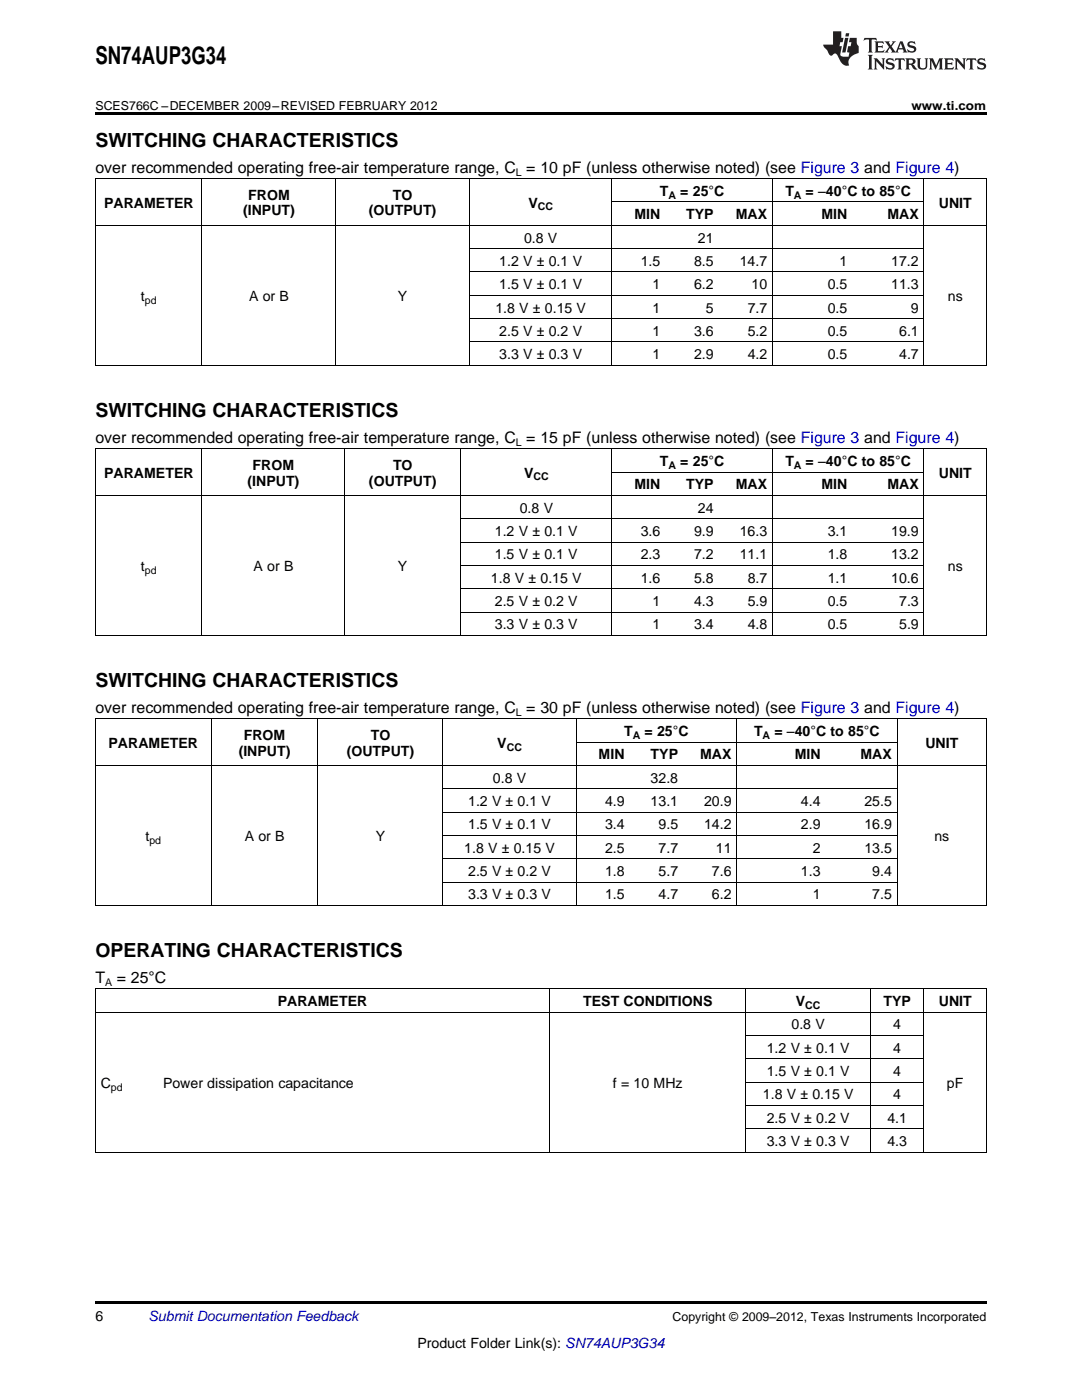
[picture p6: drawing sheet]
<svg xmlns="http://www.w3.org/2000/svg" width="216mm" height="279mm" viewBox="0 0 216 279" stroke-linecap="round" stroke-linejoin="round" font-family="sans-serif">
<defs><g id="words">
<text font-size="4.9" x="19" y="12.8">SN74AUP3G34</text>
<g font-size="3.9">
<text x="19" y="29.3">SWITCHING CHARACTERISTICS</text>
<text x="19" y="83.2">SWITCHING CHARACTERISTICS</text>
<text x="19" y="137.1">SWITCHING CHARACTERISTICS</text>
<text x="19" y="191">OPERATING CHARACTERISTICS</text>
</g>
<g font-size="3.2">
<text x="19" y="34.4">over recommended operating free-air temperature range, C = 10 pF (unless otherwise noted) (see Figure 3 and Figure 4)</text>
<text x="19" y="88.3">over recommended operating free-air temperature range, C = 15 pF (unless otherwise noted) (see Figure 3 and Figure 4)</text>
<text x="19" y="142.2">over recommended operating free-air temperature range, C = 30 pF (unless otherwise noted) (see Figure 3 and Figure 4)</text>
<text x="19" y="196.1">T</text>
<text x="23.3" y="196.1">= 25°C</text>
</g>
<g font-size="2.8">
<text x="20.8" y="41.4">PARAMETER</text>
<text x="49.5" y="39.8">FROM</text>
<text x="78.4" y="39.8">TO</text>
<text x="105.4" y="41.4">V</text>
<text x="131.7" y="39.1">T</text>
<text x="135.7" y="39.1">= 25°C</text>
<text x="156.7" y="39.1">T</text>
<text x="160.8" y="39.1">= –40°C to 85°C</text>
<text x="187.3" y="41.4">UNIT</text>
<text x="48.5" y="43">(INPUT)</text>
<text x="73.6" y="43">(OUTPUT)</text>
<text x="126.6" y="43.7">MIN</text>
<text x="136.9" y="43.7">TYP</text>
<text x="146.8" y="43.7">MAX</text>
<text x="163.9" y="43.7">MIN</text>
<text x="177.1" y="43.7">MAX</text>
<text x="99.6" y="53.1">1.2 V ± 0.1 V</text>
<text x="104.6" y="48.4">0.8 V</text>
<text x="127.8" y="53.1">1.5</text>
<text x="138.5" y="53.1">8.5</text>
<text x="139.3" y="48.4">21</text>
<text x="147.6" y="53.1">14.7</text>
<text x="167.5" y="53.1">1</text>
<text x="177.8" y="53.1">17.2</text>
<text x="99.6" y="57.7">1.5 V ± 0.1 V</text>
<text x="130.2" y="57.7">1</text>
<text x="138.5" y="57.7">6.2</text>
<text x="150" y="57.7">10</text>
<text x="165.2" y="57.7">0.5</text>
<text x="177.8" y="57.7">11.3</text>
<text x="28.1" y="60">t</text>
<text x="49.7" y="60">A or B</text>
<text x="79.4" y="60">Y</text>
<text x="98.8" y="62.4">1.8 V ± 0.15 V</text>
<text x="130.2" y="62.4">1</text>
<text x="140.8" y="62.4">5</text>
<text x="149.2" y="62.4">7.7</text>
<text x="165.2" y="62.4">0.5</text>
<text x="181.8" y="62.4">9</text>
<text x="189.1" y="60">ns</text>
<text x="99.6" y="67">2.5 V ± 0.2 V</text>
<text x="99.6" y="71.7">3.3 V ± 0.3 V</text>
<text x="130.2" y="67">1</text>
<text x="130.2" y="71.7">1</text>
<text x="138.5" y="67">3.6</text>
<text x="138.5" y="71.7">2.9</text>
<text x="149.2" y="67">5.2</text>
<text x="149.2" y="71.7">4.2</text>
<text x="165.2" y="67">0.5</text>
<text x="165.2" y="71.7">0.5</text>
<text x="179.4" y="67">6.1</text>
<text x="179.4" y="71.7">4.7</text>
<text x="20.8" y="95.3">PARAMETER</text>
<text x="50.4" y="93.7">FROM</text>
<text x="78.4" y="93.7">TO</text>
<text x="104.6" y="95.3">V</text>
<text x="131.7" y="93">T</text>
<text x="135.7" y="93">= 25°C</text>
<text x="156.7" y="93">T</text>
<text x="160.8" y="93">= –40°C to 85°C</text>
<text x="187.3" y="95.3">UNIT</text>
<text x="49.4" y="96.9">(INPUT)</text>
<text x="73.6" y="96.9">(OUTPUT)</text>
<text x="126.6" y="97.6">MIN</text>
<text x="136.9" y="97.6">TYP</text>
<text x="146.8" y="97.6">MAX</text>
<text x="163.9" y="97.6">MIN</text>
<text x="177.1" y="97.6">MAX</text>
<text x="98.7" y="107">1.2 V ± 0.1 V</text>
<text x="103.7" y="102.3">0.8 V</text>
<text x="127.8" y="107">3.6</text>
<text x="138.5" y="107">9.9</text>
<text x="139.3" y="102.3">24</text>
<text x="147.6" y="107">16.3</text>
<text x="165.2" y="107">3.1</text>
<text x="177.8" y="107">19.9</text>
<text x="28.1" y="113.9">t</text>
<text x="50.6" y="113.9">A or B</text>
<text x="79.4" y="113.9">Y</text>
<text x="98.7" y="111.6">1.5 V ± 0.1 V</text>
<text x="127.8" y="111.6">2.3</text>
<text x="138.5" y="111.6">7.2</text>
<text x="147.6" y="111.6">11.1</text>
<text x="165.2" y="111.6">1.8</text>
<text x="177.8" y="111.6">13.2</text>
<text x="189.1" y="113.9">ns</text>
<text x="98" y="116.3">1.8 V ± 0.15 V</text>
<text x="127.8" y="116.3">1.6</text>
<text x="138.5" y="116.3">5.8</text>
<text x="149.2" y="116.3">8.7</text>
<text x="165.2" y="116.3">1.1</text>
<text x="177.8" y="116.3">10.6</text>
<text x="98.7" y="120.9">2.5 V ± 0.2 V</text>
<text x="98.7" y="125.6">3.3 V ± 0.3 V</text>
<text x="130.2" y="120.9">1</text>
<text x="130.2" y="125.6">1</text>
<text x="138.5" y="120.9">4.3</text>
<text x="138.5" y="125.6">3.4</text>
<text x="149.2" y="120.9">5.9</text>
<text x="149.2" y="125.6">4.8</text>
<text x="165.2" y="120.9">0.5</text>
<text x="165.2" y="125.6">0.5</text>
<text x="179.4" y="120.9">7.3</text>
<text x="179.4" y="125.6">5.9</text>
<text x="21.7" y="149.2">PARAMETER</text>
<text x="48.6" y="147.6">FROM</text>
<text x="74" y="147.6">TO</text>
<text x="99.2" y="149.2">V</text>
<text x="124.6" y="146.9">T</text>
<text x="128.6" y="146.9">= 25°C</text>
<text x="150.5" y="146.9">T</text>
<text x="154.5" y="146.9">= –40°C to 85°C</text>
<text x="184.6" y="149.2">UNIT</text>
<text x="47.6" y="150.8">(INPUT)</text>
<text x="69.2" y="150.8">(OUTPUT)</text>
<text x="119.5" y="151.6">MIN</text>
<text x="129.8" y="151.6">TYP</text>
<text x="139.7" y="151.6">MAX</text>
<text x="158.6" y="151.6">MIN</text>
<text x="171.7" y="151.6">MAX</text>
<text x="93.4" y="160.9">1.2 V ± 0.1 V</text>
<text x="98.4" y="156.2">0.8 V</text>
<text x="120.7" y="160.9">4.9</text>
<text x="129.8" y="156.2">32.8</text>
<text x="129.8" y="160.9">13.1</text>
<text x="140.5" y="160.9">20.9</text>
<text x="159.8" y="160.9">4.4</text>
<text x="172.5" y="160.9">25.5</text>
<text x="29" y="167.9">t</text>
<text x="48.8" y="167.9">A or B</text>
<text x="75" y="167.9">Y</text>
<text x="93.4" y="165.5">1.5 V ± 0.1 V</text>
<text x="120.7" y="165.5">3.4</text>
<text x="131.4" y="165.5">9.5</text>
<text x="140.5" y="165.5">14.2</text>
<text x="159.8" y="165.5">2.9</text>
<text x="172.5" y="165.5">16.9</text>
<text x="186.4" y="167.9">ns</text>
<text x="92.6" y="170.2">1.8 V ± 0.15 V</text>
<text x="120.7" y="170.2">2.5</text>
<text x="131.4" y="170.2">7.7</text>
<text x="142.8" y="170.2">11</text>
<text x="162.2" y="170.2">2</text>
<text x="172.5" y="170.2">13.5</text>
<text x="93.4" y="174.8">2.5 V ± 0.2 V</text>
<text x="93.4" y="179.5">3.3 V ± 0.3 V</text>
<text x="120.7" y="174.8">1.8</text>
<text x="120.7" y="179.5">1.5</text>
<text x="131.4" y="174.8">5.7</text>
<text x="131.4" y="179.5">4.7</text>
<text x="142.1" y="174.8">7.6</text>
<text x="142.1" y="179.5">6.2</text>
<text x="159.8" y="174.8">1.3</text>
<text x="162.2" y="179.5">1</text>
<text x="174.1" y="174.8">9.4</text>
<text x="174.1" y="179.5">7.5</text>
<text x="55.4" y="200.8">PARAMETER</text>
<text x="116.4" y="200.8">TEST CONDITIONS</text>
<text x="158.8" y="200.8">V</text>
<text x="176.3" y="200.8">TYP</text>
<text x="187.3" y="200.8">UNIT</text>
<text x="157.9" y="205.5">0.8 V</text>
<text x="178.2" y="205.5">4</text>
<text x="153" y="210.1">1.2 V ± 0.1 V</text>
<text x="153" y="214.8">1.5 V ± 0.1 V</text>
<text x="178.2" y="210.1">4</text>
<text x="178.2" y="214.8">4</text>
<text x="20.1" y="217.1">C</text>
<text x="32.5" y="217.1">Power dissipation capacitance</text>
<text x="122.3" y="217.1">f = 10 MHz</text>
<text x="152.2" y="219.4">1.8 V ± 0.15 V</text>
<text x="178.2" y="219.4">4</text>
<text x="188.9" y="217.1">pF</text>
<text x="153" y="224.1">2.5 V ± 0.2 V</text>
<text x="177.1" y="224.1">4.1</text>
<text x="153" y="228.7">3.3 V ± 0.3 V</text>
<text x="177.1" y="228.7">4.3</text>
<text x="19" y="263.6">6</text>
<text x="83.3" y="269">Product Folder Link(s): SN74AUP3G34</text>
</g>
<text font-size="2.8" fill="#0000c8" x="29.6" y="263.6">Submit Documentation Feedback</text>
<g font-size="2.5">
<text x="19" y="21.9">SCES766C –DECEMBER 2009–REVISED FEBRUARY 2012</text>
<text x="181.9" y="21.9">www.ti.com</text>
<text x="134.2" y="263.6">Copyright © 2009–2012, Texas Instruments Incorporated</text>
</g>
<g font-size="2.1">
<text x="102.9" y="35.1">L</text>
<text x="107.3" y="42">CC</text>
<text x="133.4" y="39.7">A</text>
<text x="158.4" y="39.7">A</text>
<text x="28.9" y="60.6">pd</text>
<text x="102.9" y="89">L</text>
<text x="106.4" y="95.9">CC</text>
<text x="133.4" y="93.6">A</text>
<text x="158.4" y="93.6">A</text>
<text x="28.9" y="114.5">pd</text>
<text x="102.9" y="142.9">L</text>
<text x="101.1" y="149.8">CC</text>
<text x="126.3" y="147.5">A</text>
<text x="152.2" y="147.5">A</text>
<text x="29.8" y="168.4">pd</text>
<text x="21" y="196.8">A</text>
<text x="160.7" y="201.4">CC</text>
<text x="22.1" y="217.7">pd</text>
</g>
</g></defs>
<g fill="#231f20">
<path d="M172.5 7.6l-.1 .5 .4-.2h.6v.1v2.1l-.2 .4h.9l-.2-.4v-2.1l.1-.1h.5l.5 .2-.2-.5zM174.5 8.3l.2 .3v1.5l-.2 .4h1.8l.2-.6a1.04 1.04 0 0 1-1.3 .2v-.7h.6l.3 .2v-.6l-.3 .2h-.6v-.6l.8-.1 .4 .3-.2-.5zM176.5 8.3l.9 1.1-.9 1.1h.8l-.2-.2 .4-.7 .5 .7-.2 .2h1.5l-.2-.2 .2-.4h.9l.1 .4-.2 .2h1l-.3-.3-.7-1.9h-.5l-.9 2-.8-1 .9-1h-.8l.1 .3-.4 .5-.3-.6 .1-.2zM179.7 8.6l.4 1h-.7zM181.3 8.4a.63 .63 0 0 0-.2 .7 .63 .63 0 0 0 .6 .4l.6 .2 .1 .2a.75 .75 0 0 1-.7 .4 .75 .75 0 0 1-.6-.5l.1 .7 .1-.1a1.11 1.11 0 0 0 1.5-.6 1.13 1.13 0 0 0-1.2-.8l-.1-.4a1.04 1.04 0 0 1 1.2 .2l-.2-.5-.2 .1-.4-.2zM173.2 10.9l.2 .4v2.2l-.2 .4h1l-.3-.4v-2.2l.3-.4zM174.3 11.6l.3 .4v1.5l-.3 .4h.8l-.2-.4v-1.3l1.5 1.7v-1.9l.2-.4h-.7l.2 .4v.9l-1.1-1.3zM177 11.8a.62 .62 0 0 0-.2 .7 .62 .62 0 0 0 .6 .4l.6 .1 .1 .3a.76 .76 0 0 1-.7 .3 .76 .76 0 0 1-.7-.4l.2 .7 .1-.1a1.11 1.11 0 0 0 1.5-.6 1.13 1.13 0 0 0-1.2-.8l-.1-.4a1.04 1.04 0 0 1 1.2 .2l-.2-.6-.2 .1-.5-.1zM178.7 11.6l-.2 .6a.61 .61 0 0 1 .8-.3v1.6l-.2 .4h.9l-.2-.4v-1.6a.63 .63 0 0 1 .7 .3l-.1-.6zM180.6 11.6l.3 .4v1.5l-.3 .4h1l-.2-.2-.1-.8 .6 .2a.76 .76 0 0 0 1.2 .7l-1-1a.58 .58 0 0 0 .6-.5 .58 .58 0 0 0-.5-.6zM181.4 11.9h.1a.45 .45 0 0 1 .5 .1 .45 .45 0 0 1 .1 .5l-.8 .2zM182.9 11.6l.2 .2a2.17 2.17 0 0 0 .3 1.9 .99 .99 0 0 0 1.6-.6v-1.1l.2-.4h-.7l.2 .2a1.92 1.92 0 0 1-.2 1.8 .6 .6 0 0 1-.9-.5v-1.1l.2-.4zM185.4 11.6l.2 .4v1.5l-.2 .4h.7l-.2-.4v-1.4l.8 1.8 .8-1.8v1.4l-.2 .4h.9l-.2-.4v-1.5l.2-.4h-.8l-.6 1.5-.6-1.5zM188.4 11.6l.2 .4v1.5l-.2 .4h1.8l.1-.6a1.04 1.04 0 0 1-1.2 .1v-.6h.5l.4 .2v-.6l-.4 .2h-.5v-.7h.8l.3 .3-.1-.6zM190.5 11.6l.2 .4v1.5l-.2 .4h.7l-.2-.4v-1.3l1.5 1.7v-1.9l.2-.4h-.7l.2 .4v.9l-1.1-1.3zM192.9 11.6l-.1 .6a.61 .61 0 0 1 .7-.3l.1 1.6-.3 .4h1l-.3-.4 .1-1.6a.63 .63 0 0 1 .7 .3l-.1-.6zM195.2 11.8a.62 .62 0 0 0-.2 .7 .62 .62 0 0 0 .6 .4l.6 .1 .1 .3a.76 .76 0 0 1-.7 .3 .76 .76 0 0 1-.6-.4l.1 .7 .1-.1a1.11 1.11 0 0 0 1.6-.6 1.13 1.13 0 0 0-1.3-.8l-.1-.4a1.04 1.04 0 0 1 1.2 .2l-.1-.6-.2 .1-.5-.1z"/>
<path d="M166.2 6.3v2.6h-1.9v.4l.8 .9a.91 .91 0 0 0 1 .8 .56 .56 0 0 1 .5-.3 .56 .56 0 0 1 .5 .3l.4 .8a1.53 1.53 0 0 0 1.9 1.2 1.54 1.54 0 0 1 1-2.1l.9-.3v-1.4a1.52 1.52 0 0 1-.4-1.6h-1.3l-.2 .8h.5l-.2 .8h-.5l-.1 1v.2l.4 .1-.2 .8a1.93 1.93 0 0 1-1.6-.3l.3-1.8h-.5l.2-.8h.4l.2-.8h-.4v-1.3zM168.6 7.6l-.6 2.9h.7l.6-2.9zM168.8 6.6l-.1 .7h.6l.2-.7z"/>
</g>
<path d="M19 22.5h177.8v.5h-177.8zM19 259.7h177.8v.5h-177.8z" fill="#000"/>
<g fill="none" stroke="#000" stroke-width=".2">
<path d="M19 35.6h177.8M19.1 35.7v37.3M40.3 35.7v37.3M67 35.7v37.3M93.6 35.7v37.3M122.1 35.7v37.3M154.1 35.7v37.3M184.3 35.7v37.3M196.8 35.7v37.3M19 45h177.8M93.7 58.9h90.7M93.7 54.3h90.7"/>
<path d="M93.7 49.6h90.7M122.2 40.3h62.2M19 72.9h177.8M93.7 68.2h90.7M93.7 63.6h90.7M19 98.9h177.8M19 89.6h177.8M19.1 89.6v37.3M40.3 89.6v37.3M68.8 89.6v37.3M91.9 89.6v37.3M122.1 89.6v37.3"/>
<path d="M122.2 94.2h62.2M154.1 89.6v37.3M184.3 89.6v37.3M196.8 89.6v37.3M91.9 117.5h92.5M91.9 112.8h92.5M91.9 108.2h92.5M91.9 103.5h92.5M19 126.8h177.8M91.9 122.1h92.5M19 152.8h177.8M19 143.5h177.8"/>
<path d="M19.1 143.5v37.3M42.1 143.5v37.3M63.4 143.5v37.3M88.3 143.5v37.3M88.4 157.4h90.6M115 143.5v37.3M115 148.1h64M147 143.5v37.3M179 143.5v37.3M196.8 143.5v37.3M88.4 176.1h90.6M88.4 171.4h90.6"/>
<path d="M88.4 166.7h90.6M88.4 162.1h90.6M19 197.4h177.8M19 180.7h177.8M19.1 197.4v32.6M109.7 197.4v32.6M148.8 197.4v32.6M173.7 197.4v32.6M184.3 197.4v32.6M196.8 197.4v32.6M19 202h177.8M148.8 216h35.6"/>
<path d="M148.8 211.3h35.6M148.8 206.7h35.6M19 230h177.8M148.8 225.3h35.6M148.8 220.6h35.6"/>
</g>
<use href="#words"/>
</svg>
